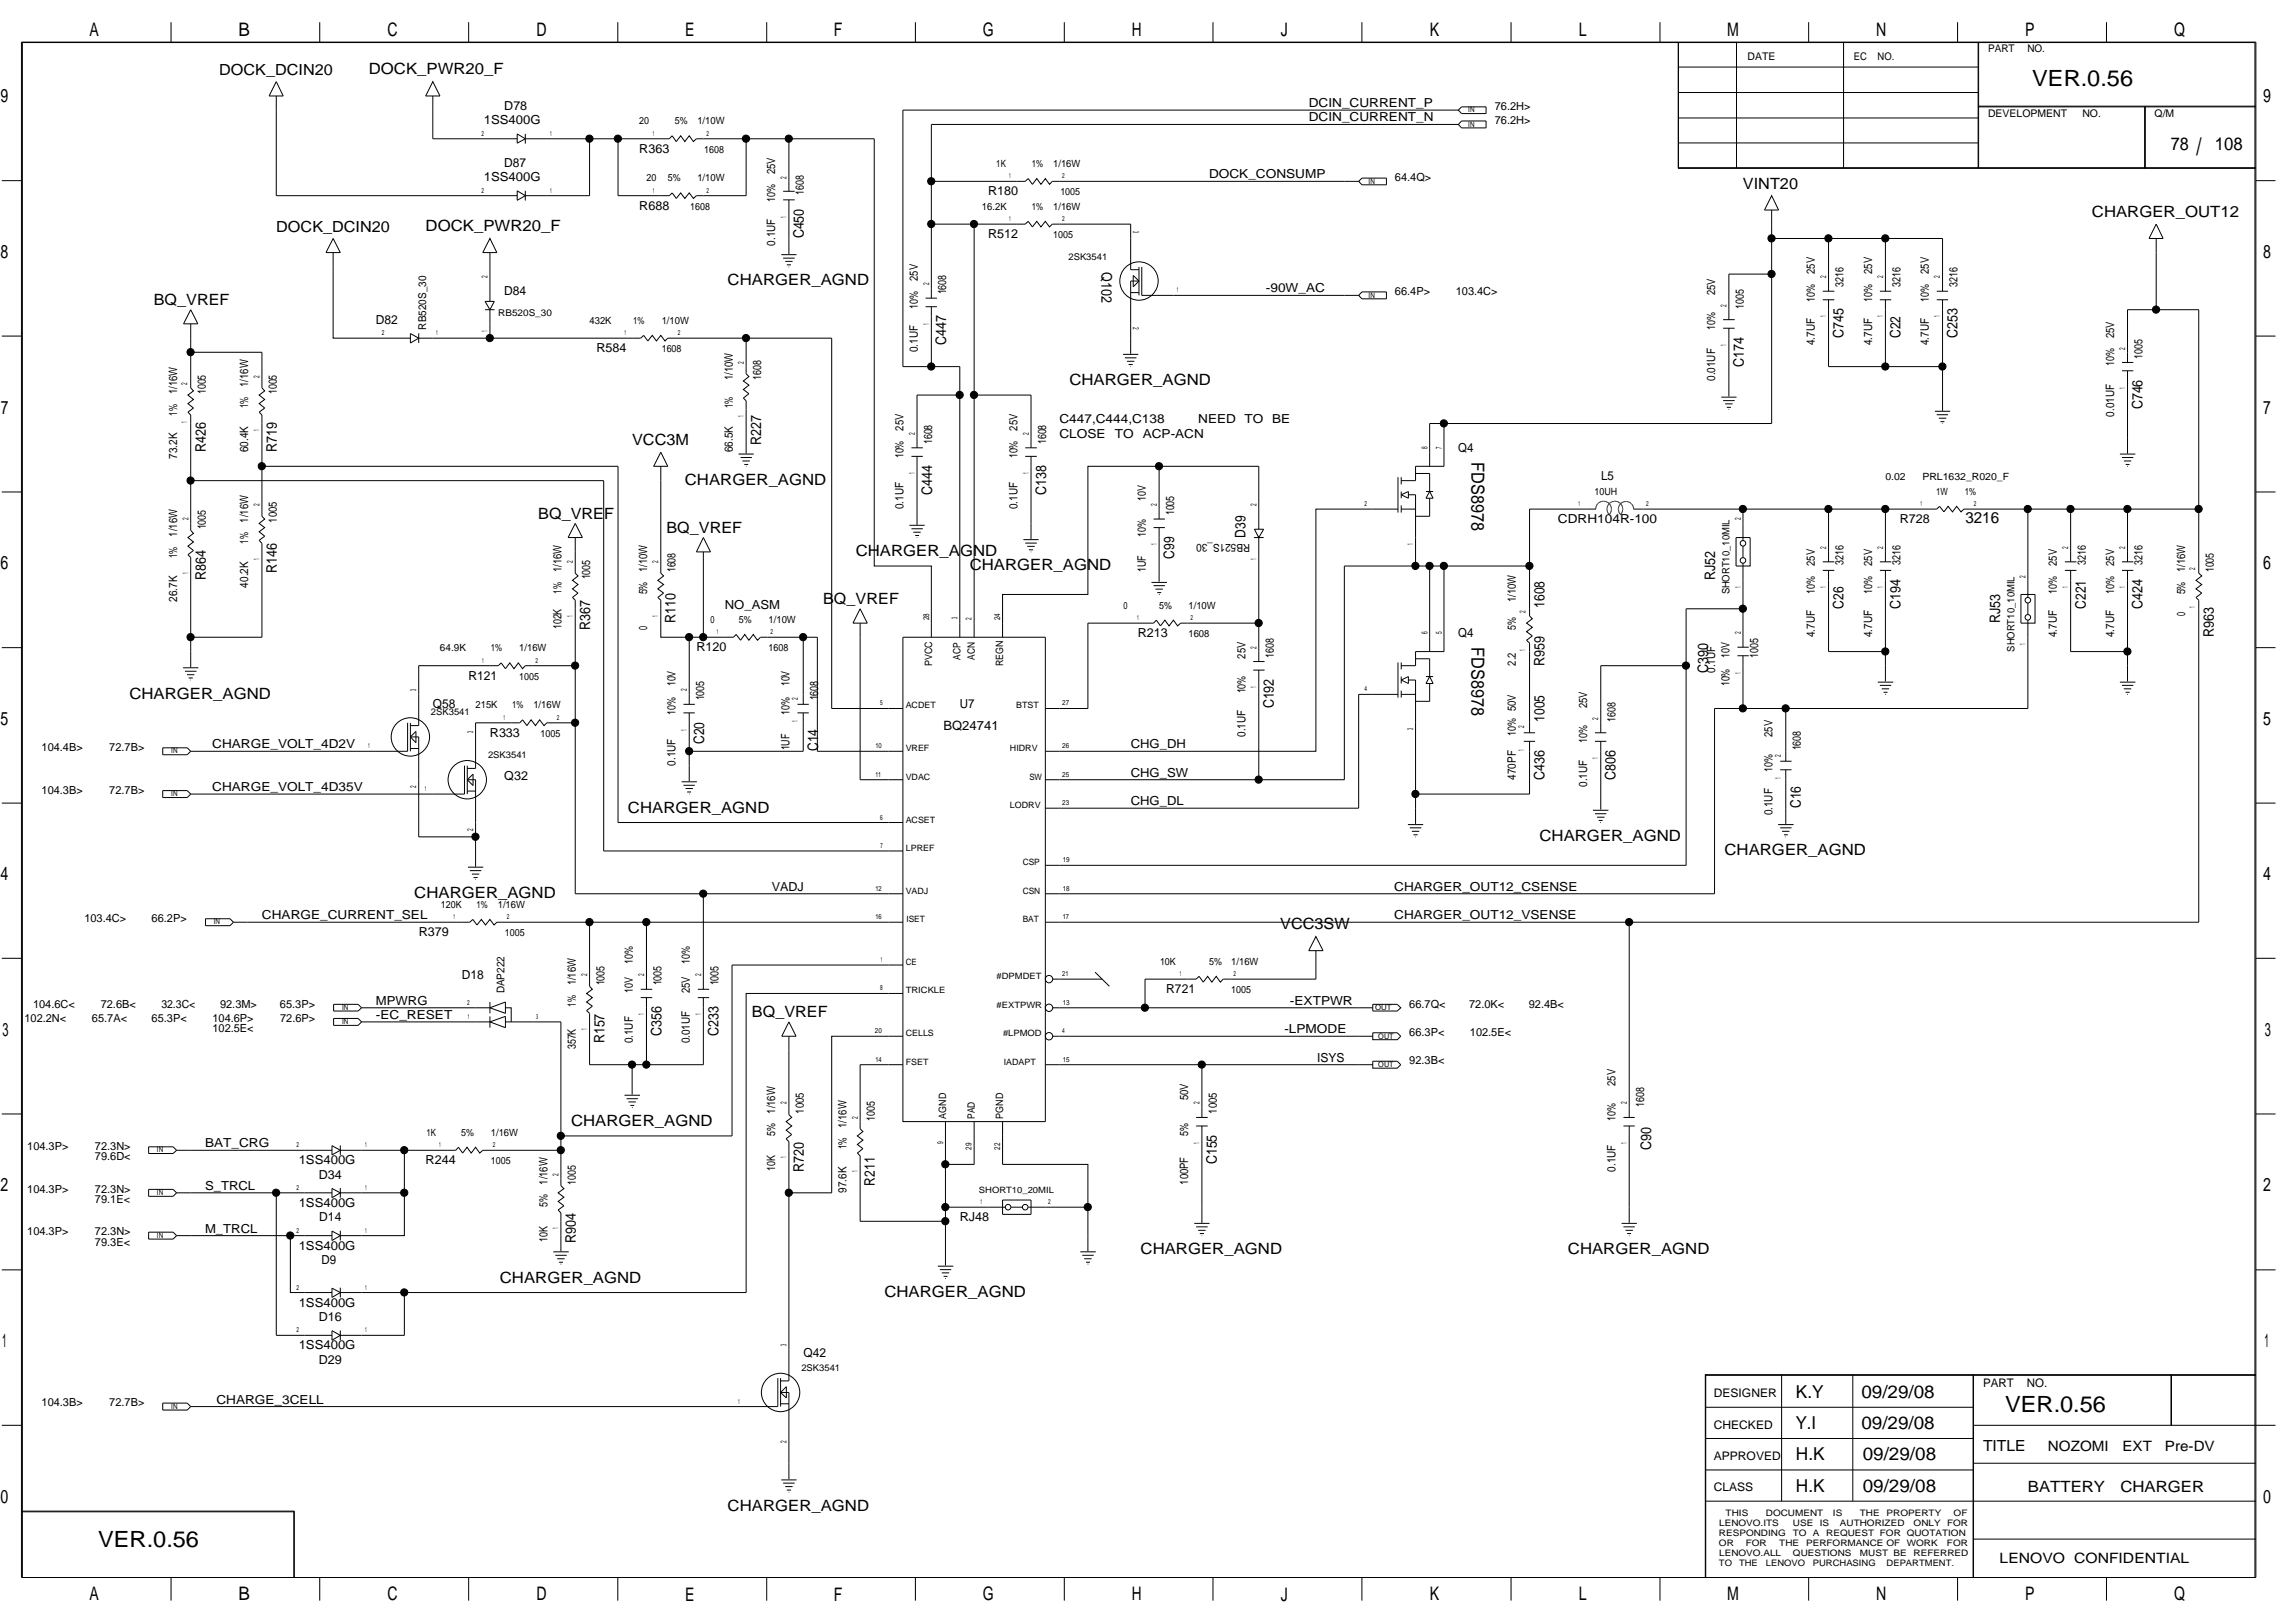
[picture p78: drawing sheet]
<svg xmlns="http://www.w3.org/2000/svg" width="420mm" height="297mm" viewBox="0 0 420 297" stroke-linecap="round" stroke-linejoin="round" font-family="sans-serif">
<defs><g id="words">
<text font-size="4.4" x="402.1" y="28.4">/</text>
<g font-size="4.1">
<text x="372.1" y="15.7">VER.0.56</text>
<text x="367.1" y="258.4">VER.0.56</text>
<text x="18" y="283.2">VER.0.56</text>
</g>
<g font-size="3.4">
<text x="16.4" y="6.6">A</text>
<text x="43.6" y="6.6">B</text>
<text x="70.9" y="6.6">C</text>
<text x="98.2" y="6.6">D</text>
<text x="125.4" y="6.6">E</text>
<text x="152.7" y="6.6">F</text>
<text x="179.9" y="6.6">G</text>
<text x="207.2" y="6.6">H</text>
<text x="234.5" y="6.6">J</text>
<text x="261.8" y="6.6">K</text>
<text x="289" y="6.6">L</text>
<text x="316.2" y="6.6">M</text>
<text x="343.5" y="6.6">N</text>
<text x="370.8" y="6.6">P</text>
<text x="398" y="6.6">Q</text>
<text x=".1" y="18.8">9</text>
<text x="414.3" y="18.8">9</text>
<text x=".1" y="47.2">8</text>
<text x="414.3" y="47.2">8</text>
<text x=".2" y="75.7">7</text>
<text x="414.3" y="75.7">7</text>
<text x=".1" y="104.2">6</text>
<text x="414.3" y="104.2">6</text>
<text x=".1" y="132.7">5</text>
<text x="414.3" y="132.7">5</text>
<text x=".1" y="161.1">4</text>
<text x="414.3" y="161.1">4</text>
<text x=".5" y="189.6">3</text>
<text x="414.6" y="189.6">3</text>
<text x=".1" y="218.1">2</text>
<text x="414.3" y="218.1">2</text>
<text x=".4" y="246.6">1</text>
<text x="414.6" y="246.6">1</text>
<text x=".1" y="275.1">0</text>
<text x="414.3" y="275.1">0</text>
<text x="16.4" y="292.9">A</text>
<text x="43.6" y="292.9">B</text>
<text x="70.9" y="292.9">C</text>
<text x="98.2" y="292.9">D</text>
<text x="125.4" y="292.9">E</text>
<text x="152.7" y="292.9">F</text>
<text x="179.9" y="292.9">G</text>
<text x="207.2" y="292.9">H</text>
<text x="234.5" y="292.9">J</text>
<text x="261.8" y="292.9">K</text>
<text x="289" y="292.9">L</text>
<text x="316.2" y="292.9">M</text>
<text x="343.5" y="292.9">N</text>
<text x="370.8" y="292.9">P</text>
<text x="398" y="292.9">Q</text>
</g>
<g font-size="3.3">
<text x="397.4" y="27.4">78</text>
<text x="405.5" y="27.4">108</text>
<text x="269.4" y="84.6" transform="rotate(90 269.4 84.6)">FDS8978</text>
<text x="269.4" y="118.4" transform="rotate(90 269.4 118.4)">FDS8978</text>
<text x="328.8" y="255.8">K.Y</text>
<text x="340.8" y="255.8">09/29/08</text>
<text x="328.7" y="261.6">Y.I</text>
<text x="340.8" y="261.6">09/29/08</text>
<text x="328.8" y="267.3">H.K</text>
<text x="341" y="267.3">09/29/08</text>
<text x="328.8" y="273">H.K</text>
<text x="341" y="273">09/29/08</text>
</g>
<g font-size="2.8">
<text x="40.1" y="13.7">DOCK_DCIN20</text>
<text x="67.5" y="13.6">DOCK_PWR20_F</text>
<text x="319.1" y="34.5">VINT20</text>
<text x="383" y="39.7">CHARGER_OUT12</text>
<text x="50.6" y="42.4">DOCK_DCIN20</text>
<text x="77.9" y="42.3">DOCK_PWR20_F</text>
<text x="133.2" y="52.2">CHARGER_AGND</text>
<text x="28.1" y="55.8">BQ_VREF</text>
<text x="195.8" y="70.5">CHARGER_AGND</text>
<text x="115.7" y="81.4">VCC3M</text>
<text x="125.4" y="88.7">CHARGER_AGND</text>
<text x="98.5" y="94.9">BQ_VREF</text>
<text x="359.8" y="95.8">3216</text>
<text x="122" y="97.5">BQ_VREF</text>
<text x="156.7" y="101.8">CHARGER_AGND</text>
<text x="177.5" y="104.4">CHARGER_AGND</text>
<text x="150.7" y="110.5">BQ_VREF</text>
<text x="23.7" y="127.8">CHARGER_AGND</text>
<text x="115" y="148.7">CHARGER_AGND</text>
<text x="281.8" y="153.9">CHARGER_AGND</text>
<text x="315.7" y="156.5">CHARGER_AGND</text>
<text x="75.8" y="164.3">CHARGER_AGND</text>
<text x="234.4" y="170.1">VCC3SW</text>
<text x="137.7" y="186.1">BQ_VREF</text>
<text x="104.6" y="206.1">CHARGER_AGND</text>
<text x="208.8" y="229.5">CHARGER_AGND</text>
<text x="287.1" y="229.5">CHARGER_AGND</text>
<text x="91.5" y="234.7">CHARGER_AGND</text>
<text x="161.9" y="237.4">CHARGER_AGND</text>
<text x="363" y="265.6">TITLE</text>
<text x="371.3" y="273.1">BATTERY</text>
<text x="388.2" y="273.1">CHARGER</text>
<text x="133.2" y="276.5">CHARGER_AGND</text>
</g>
<g font-size="2.7">
<text x="147.2" y="43.6" transform="rotate(-90 147.2 43.6)">C450</text>
<text x="201.7" y="49.8" transform="rotate(90 201.7 49.8)">Q102</text>
<text x="173.2" y="63.2" transform="rotate(-90 173.2 63.2)">C447</text>
<text x="337.5" y="61.9" transform="rotate(-90 337.5 61.9)">C745</text>
<text x="347.9" y="61.9" transform="rotate(-90 347.9 61.9)">C22</text>
<text x="358.3" y="61.9" transform="rotate(-90 358.3 61.9)">C253</text>
<text x="319.2" y="67.1" transform="rotate(-90 319.2 67.1)">C174</text>
<text x="392.2" y="74.9" transform="rotate(-90 392.2 74.9)">C746</text>
<text x="37.7" y="82.8" transform="rotate(-90 37.7 82.8)">R426</text>
<text x="50.7" y="82.8" transform="rotate(-90 50.7 82.8)">R719</text>
<text x="139.4" y="81.4" transform="rotate(-90 139.4 81.4)">R227</text>
<text x="170.6" y="90.6" transform="rotate(-90 170.6 90.6)">C444</text>
<text x="191.5" y="90.6" transform="rotate(-90 191.5 90.6)">C138</text>
<text x="228" y="98.4" transform="rotate(-90 228 98.4)">D39</text>
<text x="37.7" y="106.2" transform="rotate(-90 37.7 106.2)">R864</text>
<text x="50.7" y="104.9" transform="rotate(-90 50.7 104.9)">R146</text>
<text x="215" y="102.3" transform="rotate(-90 215 102.3)">C99</text>
<text x="314" y="106.2" transform="rotate(-90 314 106.2)">RJ52</text>
<text x="282.7" y="111.2" transform="rotate(-90 282.7 111.2)">1608</text>
<text x="337.5" y="111.4" transform="rotate(-90 337.5 111.4)">C26</text>
<text x="347.9" y="111.4" transform="rotate(-90 347.9 111.4)">C194</text>
<text x="381.8" y="111.4" transform="rotate(-90 381.8 111.4)">C221</text>
<text x="392.2" y="111.4" transform="rotate(-90 392.2 111.4)">C424</text>
<text x="108.1" y="115.3" transform="rotate(-90 108.1 115.3)">R367</text>
<text x="123.7" y="114" transform="rotate(-90 123.7 114)">R110</text>
<text x="366.2" y="114" transform="rotate(-90 366.2 114)">RJ53</text>
<text x="405.3" y="116.6" transform="rotate(-90 405.3 116.6)">R963</text>
<text x="282.7" y="121.8" transform="rotate(-90 282.7 121.8)">R959</text>
<text x="312.7" y="123.1" transform="rotate(-90 312.7 123.1)">C390</text>
<text x="233.2" y="129.7" transform="rotate(-90 233.2 129.7)">C192</text>
<text x="128.9" y="136.2" transform="rotate(-90 128.9 136.2)">C20</text>
<text x="149.8" y="137.5" transform="rotate(-90 149.8 137.5)">C14</text>
<text x="282.7" y="132.1" transform="rotate(-90 282.7 132.1)">1005</text>
<text x="282.7" y="142.7" transform="rotate(-90 282.7 142.7)">C436</text>
<text x="295.8" y="142.7" transform="rotate(-90 295.8 142.7)">C806</text>
<text x="329.7" y="147.9" transform="rotate(-90 329.7 147.9)">C16</text>
<text x="110.6" y="191" transform="rotate(-90 110.6 191)">R157</text>
<text x="121.1" y="189.7" transform="rotate(-90 121.1 189.7)">C356</text>
<text x="131.5" y="189.7" transform="rotate(-90 131.5 189.7)">C233</text>
<text x="147.2" y="214.4" transform="rotate(-90 147.2 214.4)">R720</text>
<text x="222.8" y="213.1" transform="rotate(-90 222.8 213.1)">C155</text>
<text x="302.3" y="210.5" transform="rotate(-90 302.3 210.5)">C90</text>
<text x="160.2" y="217" transform="rotate(-90 160.2 217)">R211</text>
<text x="105.4" y="227.5" transform="rotate(-90 105.4 227.5)">R904</text>
</g>
<g font-size="2.6">
<text x="374.9" y="265.5">NOZOMI</text>
<text x="388.6" y="265.5">EXT</text>
<text x="396.4" y="265.5">Pre-DV</text>
<text x="366.1" y="286.1">LENOVO CONFIDENTIAL</text>
</g>
<g font-size="2.3">
<text x="88.6" y="22.7">1SS400G</text>
<text x="92.3" y="20.1">D78</text>
<text x="239.6" y="19.6">DCIN_CURRENT_P</text>
<text x="239.6" y="22.2">DCIN_CURRENT_N</text>
<text x="117" y="27.9">R363</text>
<text x="88.6" y="33.1">1SS400G</text>
<text x="92.3" y="30.6">D87</text>
<text x="180.9" y="35.8">R180</text>
<text x="221.3" y="32.6">DOCK_CONSUMP</text>
<text x="117" y="38.4">R688</text>
<text x="180.9" y="43.6">R512</text>
<text x="231.8" y="53.5">-90W_AC</text>
<text x="68.8" y="59.2">D82</text>
<text x="92.3" y="54">D84</text>
<text x="109.2" y="64.4">R584</text>
<text x="194" y="77.5">C447,C444,C138</text>
<text x="219.4" y="77.5">NEED TO</text>
<text x="232.9" y="77.5">BE</text>
<text x="194" y="80.1">CLOSE</text>
<text x="204.1" y="80.1">TO</text>
<text x="209.2" y="80.1">ACP-ACN</text>
<text x="267" y="82.7">Q4</text>
<text x="293.1" y="87.9">L5</text>
<text x="285.2" y="95.8">CDRH104R-100</text>
<text x="347.8" y="95.8">R728</text>
<text x="132.7" y="111.4">NO_ASM</text>
<text x="127.5" y="119.2">R120</text>
<text x="208.3" y="116.6">R213</text>
<text x="267" y="116.6">Q4</text>
<text x="85.8" y="124.4">R121</text>
<text x="79.2" y="129.6">Q58</text>
<text x="175.7" y="129.6">U7</text>
<text x="38.9" y="136.9">CHARGE_VOLT_4D2V</text>
<text x="89.7" y="134.8">R333</text>
<text x="172.7" y="133.5">BQ24741</text>
<text x="207" y="136.9">CHG_DH</text>
<text x="92.3" y="142.7">Q32</text>
<text x="207" y="142.2">CHG_SW</text>
<text x="38.9" y="144.7">CHARGE_VOLT_4D35V</text>
<text x="207" y="147.4">CHG_DL</text>
<text x="141.3" y="163">VADJ</text>
<text x="255.3" y="163">CHARGER_OUT12_CSENSE</text>
<text x="48" y="168.2">CHARGE_CURRENT_SEL</text>
<text x="76.7" y="171.4">R379</text>
<text x="255.3" y="168.2">CHARGER_OUT12_VSENSE</text>
<text x="84.5" y="179.2">D18</text>
<text x="68.8" y="183.9">MPWRG</text>
<text x="213.5" y="181.8">R721</text>
<text x="236.2" y="183.9">-EXTPWR</text>
<text x="68.8" y="186.5">-EC_RESET</text>
<text x="235.2" y="189.1">-LPMODE</text>
<text x="241.1" y="194.3">ISYS</text>
<text x="37.5" y="209.9">BAT_CRG</text>
<text x="54.7" y="213.1">1SS400G</text>
<text x="58.4" y="215.7">D34</text>
<text x="77.9" y="213.1">R244</text>
<text x="37.5" y="217.8">S_TRCL</text>
<text x="54.7" y="220.9">1SS400G</text>
<text x="37.5" y="225.6">M_TRCL</text>
<text x="58.5" y="223.5">D14</text>
<text x="175.7" y="223.5">RJ48</text>
<text x="54.7" y="228.7">1SS400G</text>
<text x="58.9" y="231.3">D9</text>
<text x="54.7" y="239.1">1SS400G</text>
<text x="58.4" y="241.8">D16</text>
<text x="54.7" y="247">1SS400G</text>
<text x="58.4" y="249.6">D29</text>
<text x="147.1" y="248.3">Q42</text>
<text x="39.6" y="256.9">CHARGE_3CELL</text>
</g>
<g font-size="2.2">
<text x="313.8" y="255.7">DESIGNER</text>
<text x="363" y="253.8">PART</text>
<text x="371.1" y="253.8">NO.</text>
<text x="313.8" y="261.5">CHECKED</text>
<text x="313.8" y="267.2">APPROVED</text>
<text x="313.8" y="272.9">CLASS</text>
</g>
<g font-size="2.1">
<text x="141.9" y="31.9" transform="rotate(-90 141.9 31.9)">25V</text>
<text x="147.2" y="35.6" transform="rotate(-90 147.2 35.6)">1608</text>
<text x="141.9" y="37" transform="rotate(-90 141.9 37)">10%</text>
<text x="141.9" y="45" transform="rotate(-90 141.9 45)">0.1UF</text>
<text x="168" y="51.4" transform="rotate(-90 168 51.4)">25V</text>
<text x="173.2" y="53.9" transform="rotate(-90 173.2 53.9)">1608</text>
<text x="332.3" y="50.2" transform="rotate(-90 332.3 50.2)">25V</text>
<text x="337.5" y="52.5" transform="rotate(-90 337.5 52.5)">3216</text>
<text x="342.7" y="50.2" transform="rotate(-90 342.7 50.2)">25V</text>
<text x="347.9" y="52.5" transform="rotate(-90 347.9 52.5)">3216</text>
<text x="353.1" y="50.2" transform="rotate(-90 353.1 50.2)">25V</text>
<text x="358.3" y="52.5" transform="rotate(-90 358.3 52.5)">3216</text>
<text x="168" y="56.5" transform="rotate(-90 168 56.5)">10%</text>
<text x="314" y="54.1" transform="rotate(-90 314 54.1)">25V</text>
<text x="319.2" y="56.5" transform="rotate(-90 319.2 56.5)">1005</text>
<text x="332.3" y="55.2" transform="rotate(-90 332.3 55.2)">10%</text>
<text x="342.7" y="55.2" transform="rotate(-90 342.7 55.2)">10%</text>
<text x="353.1" y="55.2" transform="rotate(-90 353.1 55.2)">10%</text>
<text x="168" y="64.5" transform="rotate(-90 168 64.5)">0.1UF</text>
<text x="314" y="60.4" transform="rotate(-90 314 60.4)">10%</text>
<text x="332.3" y="63.2" transform="rotate(-90 332.3 63.2)">4.7UF</text>
<text x="342.7" y="63.2" transform="rotate(-90 342.7 63.2)">4.7UF</text>
<text x="353.1" y="63.2" transform="rotate(-90 353.1 63.2)">4.7UF</text>
<text x="387" y="61.9" transform="rotate(-90 387 61.9)">25V</text>
<text x="392.2" y="65.6" transform="rotate(-90 392.2 65.6)">1005</text>
<text x="45.5" y="70.8" transform="rotate(-90 45.5 70.8)">1/16W</text>
<text x="134.1" y="69.6" transform="rotate(-90 134.1 69.6)">1/10W</text>
<text x="139.3" y="69.6" transform="rotate(-90 139.3 69.6)">1608</text>
<text x="314" y="69.7" transform="rotate(-90 314 69.7)">0.01UF</text>
<text x="387" y="66.9" transform="rotate(-90 387 66.9)">10%</text>
<text x="32.5" y="76.1" transform="rotate(-90 32.5 76.1)">1%</text>
<text x="32.5" y="72.1" transform="rotate(-90 32.5 72.1)">1/16W</text>
<text x="37.7" y="72.1" transform="rotate(-90 37.7 72.1)">1005</text>
<text x="45.5" y="74.8" transform="rotate(-90 45.5 74.8)">1%</text>
<text x="50.7" y="72.1" transform="rotate(-90 50.7 72.1)">1005</text>
<text x="134.1" y="74.8" transform="rotate(-90 134.1 74.8)">1%</text>
<text x="387" y="76.2" transform="rotate(-90 387 76.2)">0.01UF</text>
<text x="32.5" y="84" transform="rotate(-90 32.5 84)">73.2K</text>
<text x="45.5" y="82.8" transform="rotate(-90 45.5 82.8)">60.4K</text>
<text x="134.1" y="82.8" transform="rotate(-90 134.1 82.8)">66.5K</text>
<text x="165.4" y="83.9" transform="rotate(-90 165.4 83.9)">10%</text>
<text x="165.4" y="78.8" transform="rotate(-90 165.4 78.8)">25V</text>
<text x="170.6" y="81.3" transform="rotate(-90 170.6 81.3)">1608</text>
<text x="186.3" y="83.9" transform="rotate(-90 186.3 83.9)">10%</text>
<text x="186.3" y="78.8" transform="rotate(-90 186.3 78.8)">25V</text>
<text x="191.5" y="81.3" transform="rotate(-90 191.5 81.3)">1608</text>
<text x="45.5" y="95.6" transform="rotate(-90 45.5 95.6)">1/16W</text>
<text x="50.7" y="95.6" transform="rotate(-90 50.7 95.6)">1005</text>
<text x="165.4" y="93.2" transform="rotate(-90 165.4 93.2)">0.1UF</text>
<text x="186.3" y="93.2" transform="rotate(-90 186.3 93.2)">0.1UF</text>
<text x="209.8" y="91.7" transform="rotate(-90 209.8 91.7)">10V</text>
<text x="215" y="94.3" transform="rotate(-90 215 94.3)">1005</text>
<text x="32.5" y="98.2" transform="rotate(-90 32.5 98.2)">1/16W</text>
<text x="37.7" y="96.9" transform="rotate(-90 37.7 96.9)">1005</text>
<text x="45.5" y="99.5" transform="rotate(-90 45.5 99.5)">1%</text>
<text x="209.8" y="98.2" transform="rotate(-90 209.8 98.2)">10%</text>
<text x="32.5" y="102.1" transform="rotate(-90 32.5 102.1)">1%</text>
<text x="45.5" y="107.5" transform="rotate(-90 45.5 107.5)">40.2K</text>
<text x="102.8" y="104.7" transform="rotate(-90 102.8 104.7)">1/16W</text>
<text x="108.1" y="106" transform="rotate(-90 108.1 106)">1005</text>
<text x="118.5" y="104.7" transform="rotate(-90 118.5 104.7)">1/10W</text>
<text x="123.7" y="104.7" transform="rotate(-90 123.7 104.7)">1608</text>
<text x="209.8" y="104.7" transform="rotate(-90 209.8 104.7)">1UF</text>
<text x="332.3" y="103.6" transform="rotate(-90 332.3 103.6)">25V</text>
<text x="337.5" y="103.4" transform="rotate(-90 337.5 103.4)">3216</text>
<text x="342.7" y="103.6" transform="rotate(-90 342.7 103.6)">25V</text>
<text x="347.9" y="103.4" transform="rotate(-90 347.9 103.4)">3216</text>
<text x="376.6" y="103.6" transform="rotate(-90 376.6 103.6)">25V</text>
<text x="381.8" y="103.4" transform="rotate(-90 381.8 103.4)">3216</text>
<text x="387" y="103.6" transform="rotate(-90 387 103.6)">25V</text>
<text x="392.2" y="103.4" transform="rotate(-90 392.2 103.4)">3216</text>
<text x="400.1" y="104.7" transform="rotate(-90 400.1 104.7)">1/16W</text>
<text x="405.3" y="104.7" transform="rotate(-90 405.3 104.7)">1005</text>
<text x="32.5" y="110.1" transform="rotate(-90 32.5 110.1)">26.7K</text>
<text x="102.8" y="108.6" transform="rotate(-90 102.8 108.6)">1%</text>
<text x="118.5" y="108.8" transform="rotate(-90 118.5 108.8)">5%</text>
<text x="277.5" y="110.2" transform="rotate(-90 277.5 110.2)">1/10W</text>
<text x="332.3" y="108.6" transform="rotate(-90 332.3 108.6)">10%</text>
<text x="342.7" y="108.6" transform="rotate(-90 342.7 108.6)">10%</text>
<text x="376.6" y="108.6" transform="rotate(-90 376.6 108.6)">10%</text>
<text x="387" y="108.6" transform="rotate(-90 387 108.6)">10%</text>
<text x="400.1" y="112.7" transform="rotate(-90 400.1 112.7)">0</text>
<text x="400.1" y="108.8" transform="rotate(-90 400.1 108.8)">5%</text>
<text x="102.8" y="115.1" transform="rotate(-90 102.8 115.1)">102K</text>
<text x="118.5" y="115.3" transform="rotate(-90 118.5 115.3)">0</text>
<text x="277.5" y="115.3" transform="rotate(-90 277.5 115.3)">5%</text>
<text x="332.3" y="116.6" transform="rotate(-90 332.3 116.6)">4.7UF</text>
<text x="342.7" y="116.6" transform="rotate(-90 342.7 116.6)">4.7UF</text>
<text x="376.6" y="116.6" transform="rotate(-90 376.6 116.6)">4.7UF</text>
<text x="387" y="116.6" transform="rotate(-90 387 116.6)">4.7UF</text>
<text x="123.7" y="125.6" transform="rotate(-90 123.7 125.6)">10V</text>
<text x="144.6" y="125.6" transform="rotate(-90 144.6 125.6)">10V</text>
<text x="228" y="120.6" transform="rotate(-90 228 120.6)">25V</text>
<text x="233.2" y="120.4" transform="rotate(-90 233.2 120.4)">1608</text>
<text x="277.5" y="121.8" transform="rotate(-90 277.5 121.8)">2.2</text>
<text x="314" y="123.1" transform="rotate(-90 314 123.1)">0.1UF</text>
<text x="316.6" y="125.6" transform="rotate(-90 316.6 125.6)">10%</text>
<text x="316.6" y="120.4" transform="rotate(-90 316.6 120.4)">10V</text>
<text x="321.8" y="120.4" transform="rotate(-90 321.8 120.4)">1005</text>
<text x="123.7" y="130.8" transform="rotate(-90 123.7 130.8)">10%</text>
<text x="128.9" y="128.2" transform="rotate(-90 128.9 128.2)">1005</text>
<text x="144.6" y="130.8" transform="rotate(-90 144.6 130.8)">10%</text>
<text x="149.8" y="128.2" transform="rotate(-90 149.8 128.2)">1608</text>
<text x="228" y="126.9" transform="rotate(-90 228 126.9)">10%</text>
<text x="290.6" y="129.7" transform="rotate(-90 290.6 129.7)">25V</text>
<text x="144.6" y="137.3" transform="rotate(-90 144.6 137.3)">1UF</text>
<text x="228" y="134.9" transform="rotate(-90 228 134.9)">0.1UF</text>
<text x="277.5" y="134.7" transform="rotate(-90 277.5 134.7)">10% 50V</text>
<text x="290.6" y="136" transform="rotate(-90 290.6 136)">10%</text>
<text x="295.8" y="132.1" transform="rotate(-90 295.8 132.1)">1608</text>
<text x="324.5" y="134.9" transform="rotate(-90 324.5 134.9)">25V</text>
<text x="329.7" y="137.3" transform="rotate(-90 329.7 137.3)">1608</text>
<text x="123.7" y="140.1" transform="rotate(-90 123.7 140.1)">0.1UF</text>
<text x="277.5" y="142.7" transform="rotate(-90 277.5 142.7)">470PF</text>
<text x="324.5" y="141.2" transform="rotate(-90 324.5 141.2)">10%</text>
<text x="290.6" y="144" transform="rotate(-90 290.6 144)">0.1UF</text>
<text x="324.5" y="149.2" transform="rotate(-90 324.5 149.2)">0.1UF</text>
<text x="115.9" y="176.4" transform="rotate(-90 115.9 176.4)">10%</text>
<text x="126.3" y="176.4" transform="rotate(-90 126.3 176.4)">10%</text>
<text x="105.4" y="184.3" transform="rotate(-90 105.4 184.3)">1%</text>
<text x="105.4" y="180.3" transform="rotate(-90 105.4 180.3)">1/16W</text>
<text x="110.6" y="180.3" transform="rotate(-90 110.6 180.3)">1005</text>
<text x="115.9" y="181.7" transform="rotate(-90 115.9 181.7)">10V</text>
<text x="121.1" y="180.3" transform="rotate(-90 121.1 180.3)">1005</text>
<text x="126.3" y="181.8" transform="rotate(-90 126.3 181.8)">25V</text>
<text x="131.5" y="180.3" transform="rotate(-90 131.5 180.3)">1005</text>
<text x="115.9" y="191" transform="rotate(-90 115.9 191)">0.1UF</text>
<text x="126.3" y="191" transform="rotate(-90 126.3 191)">0.01UF</text>
<text x="105.4" y="192" transform="rotate(-90 105.4 192)">357K</text>
<text x="141.9" y="203.8" transform="rotate(-90 141.9 203.8)">1/16W</text>
<text x="147.2" y="203.8" transform="rotate(-90 147.2 203.8)">1005</text>
<text x="217.5" y="201.4" transform="rotate(-90 217.5 201.4)">50V</text>
<text x="222.8" y="203.8" transform="rotate(-90 222.8 203.8)">1005</text>
<text x="295.8" y="198.8" transform="rotate(-90 295.8 198.8)">25V</text>
<text x="301" y="202.5" transform="rotate(-90 301 202.5)">1608</text>
<text x="141.9" y="207.9" transform="rotate(-90 141.9 207.9)">5%</text>
<text x="155" y="206.4" transform="rotate(-90 155 206.4)">1/16W</text>
<text x="160.2" y="205.1" transform="rotate(-90 160.2 205.1)">1005</text>
<text x="217.5" y="207.9" transform="rotate(-90 217.5 207.9)">5%</text>
<text x="295.8" y="205.1" transform="rotate(-90 295.8 205.1)">10%</text>
<text x="141.9" y="214.2" transform="rotate(-90 141.9 214.2)">10K</text>
<text x="155" y="210.4" transform="rotate(-90 155 210.4)">1%</text>
<text x="295.8" y="214.4" transform="rotate(-90 295.8 214.4)">0.1UF</text>
<text x="100.2" y="220.9" transform="rotate(-90 100.2 220.9)">5%</text>
<text x="100.2" y="216.8" transform="rotate(-90 100.2 216.8)">1/16W</text>
<text x="105.4" y="216.8" transform="rotate(-90 105.4 216.8)">1005</text>
<text x="155" y="218.3" transform="rotate(-90 155 218.3)">97.6K</text>
<text x="217.5" y="216.8" transform="rotate(-90 217.5 216.8)">100PF</text>
<text x="100.2" y="227.3" transform="rotate(-90 100.2 227.3)">10K</text>
</g>
<g font-size="2">
<text x="273.7" y="20.1">76.2H&gt;</text>
<text x="273.7" y="22.7">76.2H&gt;</text>
<text x="255.4" y="33.1">64.4Q&gt;</text>
<text x="255.4" y="54">66.4P&gt;</text>
<text x="266.5" y="54">103.4C&gt;</text>
<text x="78" y="60.3" transform="rotate(-90 78 60.3)">RB520S_30</text>
<text x="228.9" y="99.6" transform="rotate(180 228.9 99.6)">RB521S_30</text>
<text x="7.6" y="137.5">104.4B&gt;</text>
<text x="20" y="137.5">72.7B&gt;</text>
<text x="7.6" y="145.3">104.3B&gt;</text>
<text x="20" y="145.3">72.7B&gt;</text>
<text x="15.4" y="168.7">103.4C&gt;</text>
<text x="27.8" y="168.7">66.2P&gt;</text>
<text x="6" y="184.4">104.6C&lt;</text>
<text x="18.4" y="184.4">72.6B&lt;</text>
<text x="29.5" y="184.4">32.3C&lt;</text>
<text x="40.3" y="184.4">92.3M&gt;</text>
<text x="51.3" y="184.4">65.3P&gt;</text>
<text x="92.4" y="181.8" transform="rotate(-90 92.4 181.8)">DAP222</text>
<text x="258" y="184.4">66.7Q&lt;</text>
<text x="269" y="184.4">72.0K&lt;</text>
<text x="279.9" y="184.4">92.4B&lt;</text>
<text x="4.5" y="187">102.2N&lt;</text>
<text x="16.8" y="187">65.7A&lt;</text>
<text x="27.8" y="187">65.3P&lt;</text>
<text x="38.9" y="187">104.6P&gt;</text>
<text x="38.9" y="188.9">102.5E&lt;</text>
<text x="51.3" y="187">72.6P&gt;</text>
<text x="258" y="189.6">66.3P&lt;</text>
<text x="269.1" y="189.6">102.5E&lt;</text>
<text x="258" y="194.8">92.3B&lt;</text>
<text x="5" y="210.5">104.3P&gt;</text>
<text x="17.4" y="210.5">72.3N&gt;</text>
<text x="17.4" y="212.3">79.6D&lt;</text>
<text x="5" y="218.3">104.3P&gt;</text>
<text x="17.4" y="218.3">72.3N&gt;</text>
<text x="17.4" y="220.2">79.1E&lt;</text>
<text x="5" y="226.1">104.3P&gt;</text>
<text x="17.4" y="226.1">72.3N&gt;</text>
<text x="17.4" y="228">79.3E&lt;</text>
<text x="7.6" y="257.4">104.3B&gt;</text>
<text x="20" y="257.4">72.7B&gt;</text>
</g>
<g font-size="1.9">
<text x="319.9" y="11">DATE</text>
<text x="339.4" y="11">EC</text>
<text x="343.7" y="11">NO.</text>
<text x="364" y="9.5">PART</text>
<text x="371.2" y="9.5">NO.</text>
<text x="364" y="21.3">DEVELOPMENT</text>
<text x="381.2" y="21.3">NO.</text>
<text x="394.5" y="21.3">Q/M</text>
<text x="316.6" y="108.8" transform="rotate(-90 316.6 108.8)">SHORT10_10MIL</text>
<text x="368.8" y="119.3" transform="rotate(-90 368.8 119.3)">SHORT10_10MIL</text>
<text x="170.6" y="122" transform="rotate(-90 170.6 122)">PVCC</text>
<text x="175.8" y="120.8" transform="rotate(-90 175.8 120.8)">ACP</text>
<text x="178.5" y="120.8" transform="rotate(-90 178.5 120.8)">ACN</text>
<text x="183.7" y="122" transform="rotate(-90 183.7 122)">REGN</text>
<text x="173.2" y="204.8" transform="rotate(-90 173.2 204.8)">AGND</text>
<text x="178.5" y="204.8" transform="rotate(-90 178.5 204.8)">PAD</text>
<text x="183.7" y="204.8" transform="rotate(-90 183.7 204.8)">PGND</text>
</g>
<g font-size="1.8">
<text x="117" y="22.7">20</text>
<text x="123.6" y="22.7">5%</text>
<text x="127.7" y="22.7">1/10W</text>
<text x="128.9" y="27.9">1608</text>
<text x="118.4" y="33.1">20</text>
<text x="122.2" y="33.1">5%</text>
<text x="127.7" y="33.1">1/10W</text>
<text x="182.4" y="30.6">1K</text>
<text x="188.9" y="30.6">1%</text>
<text x="192.8" y="30.6">1/16W</text>
<text x="194.1" y="35.8">1005</text>
<text x="126.4" y="38.4">1608</text>
<text x="179.8" y="38.4">16.2K</text>
<text x="188.9" y="38.4">1%</text>
<text x="192.8" y="38.4">1/16W</text>
<text x="192.8" y="43.6">1005</text>
<text x="107.9" y="59.2">432K</text>
<text x="115.9" y="59.2">1%</text>
<text x="121.1" y="59.2">1/10W</text>
<text x="121.1" y="64.4">1608</text>
<text x="345.2" y="87.9">0.02</text>
<text x="351.9" y="87.9">PRL1632_R020_F</text>
<text x="291.9" y="90.5">10UH</text>
<text x="354.5" y="90.5">1W</text>
<text x="359.7" y="90.5">1%</text>
<text x="205.7" y="111.4">0</text>
<text x="212.2" y="111.4">5%</text>
<text x="217.6" y="111.4">1/10W</text>
<text x="80.5" y="119.2">64.9K</text>
<text x="89.9" y="119.2">1%</text>
<text x="95.1" y="119.2">1/16W</text>
<text x="130.1" y="114">0</text>
<text x="135.3" y="114">5%</text>
<text x="140.7" y="119.2">1608</text>
<text x="140.7" y="114">1/10W</text>
<text x="217.6" y="116.6">1608</text>
<text x="95.1" y="124.4">1005</text>
<text x="87.1" y="129.6">215K</text>
<text x="93.8" y="129.6">1%</text>
<text x="97.7" y="129.6">1/16W</text>
<text x="99" y="134.8">1005</text>
<text x="80.7" y="166.1">120K</text>
<text x="87.2" y="166.1">1%</text>
<text x="91.1" y="166.1">1/16W</text>
<text x="92.4" y="171.4">1005</text>
<text x="212.4" y="176.6">10K</text>
<text x="221.3" y="176.6">5%</text>
<text x="225.4" y="176.6">1/16W</text>
<text x="225.4" y="181.8">1005</text>
<text x="78.1" y="207.9">1K</text>
<text x="84.4" y="207.9">5%</text>
<text x="89.9" y="207.9">1/16W</text>
<text x="89.9" y="213.1">1005</text>
</g>
<g font-size="1.7">
<text x="195.6" y="47.5">2SK3541</text>
<text x="91.2" y="57.9">RB520S_30</text>
<text x="78.9" y="130.9">2SK3541</text>
<text x="89.4" y="138.8">2SK3541</text>
<text x="146.7" y="250.9">2SK3541</text>
</g>
<g font-size="1.6">
<text x="165.8" y="129.7">ACDET</text>
<text x="186" y="129.7">BTST</text>
<text x="165.8" y="137.5">VREF</text>
<text x="184.9" y="137.5">HIDRV</text>
<text x="165.8" y="142.7">VDAC</text>
<text x="188.5" y="142.7">SW</text>
<text x="184.9" y="147.9">LODRV</text>
<text x="165.8" y="150.5">ACSET</text>
<text x="165.9" y="155.7">LPREF</text>
<text x="187.2" y="158.4">CSP</text>
<text x="165.8" y="163.6">VADJ</text>
<text x="187.2" y="163.6">CSN</text>
<text x="165.9" y="168.8">ISET</text>
<text x="187.2" y="168.8">BAT</text>
<text x="165.8" y="176.6">CE</text>
<text x="182.4" y="179.2">#DPMDET</text>
<text x="165.8" y="181.8">TRICKLE</text>
<text x="182.4" y="184.4">#EXTPWR</text>
<text x="165.8" y="189.7">CELLS</text>
<text x="183.6" y="189.7">#LPMOD</text>
<text x="165.8" y="194.9">FSET</text>
<text x="183.8" y="194.9">IADAPT</text>
<text x="179.2" y="218.3">SHORT10_20MIL</text>
<text x="314.7" y="281.2">RESPONDING</text>
<text x="314.7" y="279.3">LENOVO.ITS</text>
<text x="315.9" y="277.5">THIS</text>
<text x="323.3" y="277.5">DOCUMENT</text>
<text x="328.2" y="281.2">TO</text>
<text x="328.2" y="279.3">USE</text>
<text x="331.9" y="281.2">A</text>
<text x="333.2" y="279.3">IS</text>
<text x="334.3" y="281.2">REQUEST FOR QUOTATION</text>
<text x="335.6" y="277.5">IS</text>
<text x="336.8" y="279.3">AUTHORIZED</text>
<text x="340.5" y="277.5">THE</text>
<text x="345.4" y="277.5">PROPERTY</text>
<text x="350.3" y="279.3">ONLY</text>
<text x="356.5" y="279.3">FOR</text>
<text x="357.7" y="277.5">OF</text>
<text x="314.7" y="286.7">TO</text>
<text x="314.7" y="283">OR</text>
<text x="314.7" y="284.9">LENOVO.ALL</text>
<text x="318.4" y="286.7">THE</text>
<text x="319.6" y="283">FOR</text>
<text x="323.3" y="286.7">LENOVO</text>
<text x="325.7" y="283">THE</text>
<text x="328.2" y="284.9">QUESTIONS</text>
<text x="330.7" y="283">PERFORMANCE OF</text>
<text x="331.9" y="286.7">PURCHASING</text>
<text x="340.5" y="284.9">MUST BE</text>
<text x="345.4" y="286.7">DEPARTMENT.</text>
<text x="349.1" y="283">WORK</text>
<text x="350.3" y="284.9">REFERRED</text>
<text x="356.4" y="283">FOR</text>
</g>
<g font-size="1.5">
<text x="144" y="32.7" transform="rotate(-90 144 32.7)">2</text>
<text x="144" y="39.8" transform="rotate(-90 144 39.8)">1</text>
<text x="207.5" y="42.2" transform="rotate(90 207.5 42.2)">3</text>
<text x="89.2" y="50.9" transform="rotate(-90 89.2 50.9)">2</text>
<text x="170.1" y="52.2" transform="rotate(-90 170.1 52.2)">2</text>
<text x="334.3" y="50.9" transform="rotate(-90 334.3 50.9)">2</text>
<text x="344.8" y="50.9" transform="rotate(-90 344.8 50.9)">2</text>
<text x="355.2" y="50.9" transform="rotate(-90 355.2 50.9)">2</text>
<text x="170.1" y="59.4" transform="rotate(-90 170.1 59.4)">1</text>
<text x="207.5" y="59.8" transform="rotate(90 207.5 59.8)">2</text>
<text x="316.1" y="56.1" transform="rotate(-90 316.1 56.1)">2</text>
<text x="334.3" y="58.1" transform="rotate(-90 334.3 58.1)">1</text>
<text x="344.8" y="58.1" transform="rotate(-90 344.8 58.1)">1</text>
<text x="355.2" y="58.1" transform="rotate(-90 355.2 58.1)">1</text>
<text x="89.2" y="60.7" transform="rotate(-90 89.2 60.7)">1</text>
<text x="316.1" y="63.3" transform="rotate(-90 316.1 63.3)">1</text>
<text x="389.1" y="64" transform="rotate(-90 389.1 64)">2</text>
<text x="34.2" y="70.5" transform="rotate(-90 34.2 70.5)">2</text>
<text x="47.5" y="69.2" transform="rotate(-90 47.5 69.2)">2</text>
<text x="136.2" y="66.6" transform="rotate(-90 136.2 66.6)">2</text>
<text x="389.1" y="71.1" transform="rotate(-90 389.1 71.1)">1</text>
<text x="34.2" y="77.4" transform="rotate(-90 34.2 77.4)">1</text>
<text x="136.2" y="76.4" transform="rotate(-90 136.2 76.4)">1</text>
<text x="47.5" y="79" transform="rotate(-90 47.5 79)">1</text>
<text x="167.5" y="79.6" transform="rotate(-90 167.5 79.6)">2</text>
<text x="188.3" y="79.6" transform="rotate(-90 188.3 79.6)">2</text>
<text x="261.3" y="82.2" transform="rotate(-90 261.3 82.2)">8</text>
<text x="263.9" y="82.2" transform="rotate(-90 263.9 82.2)">7</text>
<text x="167.5" y="86.8" transform="rotate(-90 167.5 86.8)">1</text>
<text x="188.3" y="86.8" transform="rotate(-90 188.3 86.8)">1</text>
<text x="34.5" y="95.2" transform="rotate(-90 34.5 95.2)">2</text>
<text x="47.5" y="92.7" transform="rotate(-90 47.5 92.7)">2</text>
<text x="211.8" y="92.7" transform="rotate(-90 211.8 92.7)">2</text>
<text x="230" y="92.7" transform="rotate(-90 230 92.7)">2</text>
<text x="318.7" y="95.2" transform="rotate(-90 318.7 95.2)">2</text>
<text x="211.8" y="99.8" transform="rotate(-90 211.8 99.8)">1</text>
<text x="258.7" y="99.8" transform="rotate(-90 258.7 99.8)">1</text>
<text x="334.3" y="100.5" transform="rotate(-90 334.3 100.5)">2</text>
<text x="344.8" y="100.5" transform="rotate(-90 344.8 100.5)">2</text>
<text x="378.7" y="100.5" transform="rotate(-90 378.7 100.5)">2</text>
<text x="389.1" y="100.5" transform="rotate(-90 389.1 100.5)">2</text>
<text x="34.5" y="105" transform="rotate(-90 34.5 105)">1</text>
<text x="47.5" y="102.4" transform="rotate(-90 47.5 102.4)">1</text>
<text x="104.9" y="103.1" transform="rotate(-90 104.9 103.1)">2</text>
<text x="120.5" y="103.1" transform="rotate(-90 120.5 103.1)">2</text>
<text x="230" y="102.4" transform="rotate(-90 230 102.4)">1</text>
<text x="318.7" y="107.7" transform="rotate(-90 318.7 107.7)">1</text>
<text x="334.3" y="107.7" transform="rotate(-90 334.3 107.7)">1</text>
<text x="344.8" y="107.7" transform="rotate(-90 344.8 107.7)">1</text>
<text x="370.8" y="105.7" transform="rotate(-90 370.8 105.7)">2</text>
<text x="378.7" y="107.7" transform="rotate(-90 378.7 107.7)">1</text>
<text x="389.1" y="107.7" transform="rotate(-90 389.1 107.7)">1</text>
<text x="401.9" y="104.4" transform="rotate(-90 401.9 104.4)">2</text>
<text x="104.9" y="112.9" transform="rotate(-90 104.9 112.9)">1</text>
<text x="120.5" y="112.9" transform="rotate(-90 120.5 112.9)">1</text>
<text x="170.1" y="113.5" transform="rotate(-90 170.1 113.5)">28</text>
<text x="175.3" y="113.4" transform="rotate(-90 175.3 113.4)">3</text>
<text x="177.9" y="113.5" transform="rotate(-90 177.9 113.5)">2</text>
<text x="183.1" y="113.5" transform="rotate(-90 183.1 113.5)">24</text>
<text x="279.3" y="112.2" transform="rotate(-90 279.3 112.2)">2</text>
<text x="401.9" y="111.3" transform="rotate(-90 401.9 111.3)">1</text>
<text x="230" y="118.7" transform="rotate(-90 230 118.7)">2</text>
<text x="261.3" y="116.1" transform="rotate(-90 261.3 116.1)">6</text>
<text x="263.9" y="116.1" transform="rotate(-90 263.9 116.1)">5</text>
<text x="279.3" y="119.2" transform="rotate(-90 279.3 119.2)">1</text>
<text x="318.7" y="116.1" transform="rotate(-90 318.7 116.1)">2</text>
<text x="370.8" y="118.1" transform="rotate(-90 370.8 118.1)">1</text>
<text x="230" y="125.9" transform="rotate(-90 230 125.9)">1</text>
<text x="318.7" y="123.3" transform="rotate(-90 318.7 123.3)">1</text>
<text x="76.2" y="126.4" transform="rotate(-90 76.2 126.4)">3</text>
<text x="125.7" y="126.5" transform="rotate(-90 125.7 126.5)">2</text>
<text x="146.1" y="128.1" transform="rotate(-90 146.1 128.1)">2</text>
<text x="292.6" y="131.7" transform="rotate(-90 292.6 131.7)">2</text>
<text x="86.6" y="134.2" transform="rotate(-90 86.6 134.2)">3</text>
<text x="125.7" y="133.7" transform="rotate(-90 125.7 133.7)">1</text>
<text x="146.1" y="132.2" transform="rotate(-90 146.1 132.2)">1</text>
<text x="258.7" y="133.7" transform="rotate(-90 258.7 133.7)">3</text>
<text x="279" y="137.4" transform="rotate(-90 279 137.4)">1</text>
<text x="279" y="133.3" transform="rotate(-90 279 133.3)">2</text>
<text x="292.6" y="138.9" transform="rotate(-90 292.6 138.9)">1</text>
<text x="326" y="142.6" transform="rotate(-90 326 142.6)">1</text>
<text x="326" y="138.6" transform="rotate(-90 326 138.6)">2</text>
<text x="76.2" y="144.2" transform="rotate(-90 76.2 144.2)">2</text>
<text x="86.6" y="152.1" transform="rotate(-90 86.6 152.1)">2</text>
<text x="107.5" y="178.7" transform="rotate(-90 107.5 178.7)">2</text>
<text x="117.9" y="178.7" transform="rotate(-90 117.9 178.7)">2</text>
<text x="128.3" y="178.7" transform="rotate(-90 128.3 178.7)">2</text>
<text x="117.9" y="185.8" transform="rotate(-90 117.9 185.8)">1</text>
<text x="128.3" y="185.8" transform="rotate(-90 128.3 185.8)">1</text>
<text x="107.5" y="188.5" transform="rotate(-90 107.5 188.5)">1</text>
<text x="144" y="202.1" transform="rotate(-90 144 202.1)">2</text>
<text x="219.6" y="202.1" transform="rotate(-90 219.6 202.1)">2</text>
<text x="297.8" y="202.1" transform="rotate(-90 297.8 202.1)">2</text>
<text x="157" y="204.8" transform="rotate(-90 157 204.8)">2</text>
<text x="172.7" y="209.4" transform="rotate(-90 172.7 209.4)">9</text>
<text x="219.6" y="209.3" transform="rotate(-90 219.6 209.3)">1</text>
<text x="297.8" y="209.3" transform="rotate(-90 297.8 209.3)">1</text>
<text x="102.3" y="215.2" transform="rotate(-90 102.3 215.2)">2</text>
<text x="144" y="211.9" transform="rotate(-90 144 211.9)">1</text>
<text x="157" y="214.5" transform="rotate(-90 157 214.5)">1</text>
<text x="177.9" y="210.4" transform="rotate(-90 177.9 210.4)">29</text>
<text x="183.1" y="210.4" transform="rotate(-90 183.1 210.4)">22</text>
<text x="102.3" y="225" transform="rotate(-90 102.3 225)">1</text>
<text x="144" y="246.3" transform="rotate(-90 144 246.3)">3</text>
<text x="144" y="264.2" transform="rotate(-90 144 264.2)">2</text>
</g>
<g font-size="1.4">
<text x="268.8" y="23.2">IN</text>
<text x="268.8" y="20.6">IN</text>
<text x="250.6" y="33.6">IN</text>
<text x="250.6" y="54.5">IN</text>
<text x="31.4" y="137.9">IN</text>
<text x="31.4" y="145.7">IN</text>
<text x="39.1" y="169.2">IN</text>
<text x="62.6" y="184.8">IN</text>
<text x="251.7" y="184.9">OUT</text>
<text x="62.6" y="187.4">IN</text>
<text x="252.3" y="190.1">OUT</text>
<text x="252.3" y="195.3">OUT</text>
<text x="28.7" y="210.9">IN</text>
<text x="28.7" y="218.7">IN</text>
<text x="28.7" y="226.5">IN</text>
<text x="31.4" y="257.8">IN</text>
</g>
<g font-size="1.3">
<text x="88.2" y="24.8">2</text>
<text x="100.7" y="24.8">1</text>
<text x="119.5" y="24.8">1</text>
<text x="129.3" y="24.8">2</text>
<text x="88.2" y="35.3">2</text>
<text x="100.7" y="35.3">1</text>
<text x="119.5" y="35.3">1</text>
<text x="129.3" y="35.3">2</text>
<text x="184.7" y="32.6">1</text>
<text x="194.5" y="32.6">2</text>
<text x="184.7" y="40.5">1</text>
<text x="194.5" y="40.5">2</text>
<text x="215.4" y="53.5">1</text>
<text x="69.9" y="61.3">2</text>
<text x="79.8" y="61.3">1</text>
<text x="114.3" y="61.3">1</text>
<text x="124.1" y="61.3">2</text>
<text x="249.8" y="92.6">2</text>
<text x="289" y="92.6">1</text>
<text x="301.4" y="92.6">2</text>
<text x="351.6" y="92.6">1</text>
<text x="361.3" y="92.6">2</text>
<text x="208.2" y="113.5">1</text>
<text x="218" y="113.5">2</text>
<text x="131.3" y="116.1">1</text>
<text x="141" y="116.1">2</text>
<text x="88.3" y="121.3">1</text>
<text x="98" y="121.3">2</text>
<text x="92.1" y="131.7">1</text>
<text x="101.9" y="131.7">2</text>
<text x="161.2" y="129.1">5</text>
<text x="194.5" y="129.1">27</text>
<text x="249.8" y="126.5">4</text>
<text x="67.4" y="136.9">1</text>
<text x="160.3" y="136.9">10</text>
<text x="194.5" y="136.9">26</text>
<text x="160.3" y="142.2">11</text>
<text x="194.5" y="142.2">25</text>
<text x="77.8" y="144.7">1</text>
<text x="161.2" y="150">6</text>
<text x="194.5" y="147.4">23</text>
<text x="161.2" y="155.2">7</text>
<text x="194.6" y="157.8">19</text>
<text x="160.3" y="163">12</text>
<text x="194.6" y="163">18</text>
<text x="83" y="168.2">1</text>
<text x="92.8" y="168.2">2</text>
<text x="160.3" y="168.2">16</text>
<text x="194.6" y="168.2">17</text>
<text x="161.2" y="176.1">1</text>
<text x="194.5" y="178.6">21</text>
<text x="216" y="178.6">1</text>
<text x="225.8" y="178.6">2</text>
<text x="85.5" y="183.9">2</text>
<text x="161.2" y="181.3">8</text>
<text x="194.6" y="183.9">13</text>
<text x="85.6" y="186.5">1</text>
<text x="98.2" y="186.5">3</text>
<text x="160.2" y="189.1">20</text>
<text x="194.5" y="189.1">4</text>
<text x="160.3" y="194.3">14</text>
<text x="194.6" y="194.3">15</text>
<text x="54.3" y="209.9">2</text>
<text x="66.8" y="209.9">1</text>
<text x="80.4" y="209.9">1</text>
<text x="90.2" y="209.9">2</text>
<text x="54.3" y="217.8">2</text>
<text x="66.8" y="217.8">1</text>
<text x="179.5" y="220.4">1</text>
<text x="191.9" y="220.4">2</text>
<text x="54.3" y="225.6">2</text>
<text x="66.8" y="225.6">1</text>
<text x="54.3" y="236">2</text>
<text x="66.8" y="236">1</text>
<text x="54.3" y="243.8">2</text>
<text x="66.8" y="243.8">1</text>
<text x="135.2" y="256.9">1</text>
</g>
</g></defs>
<g fill="none" stroke="#000" stroke-width=".18">
<path d="M3.9 7.7h409.1v281h-409.1zM31.3 4.1v3.6M50.6 17.6v18.2h44.1M50.6 14.9l1.2 2.7h-2.5zM58.5 4.1v3.6M79.2 17.6v7.8h15.5M79.2 14.9l1.3 2.7h-2.6zM85.8 4.1v3.6M113.1 4.1v3.6M140.4 4.1v3.6M167.6 4.1v3.6M194.8 4.1v3.6"/>
<path d="M222.1 4.1v3.6M249.3 4.1v3.6M267.6 19.6h4.5v1.2h-4.5l-.6-.6zM276.6 4.1v3.6M303.9 4.1v3.6M307.2 7.7v23.1h105.8M307.2 12.3h55M307.2 16.9h55M307.3 7.7v23.1M317.9 7.7v23.1M331.1 4.1v3.6M337.5 7.7v23.1"/>
<path d="M358.4 4.1v3.6M362.2 19.6h50.8M362.2 7.7v23.1M362.2 19.4h50.8M385.6 4.1v3.6M392.6 19.6v11.2M392.8 19.6v11.2M.3 33.1h3.6M96.2 34.9v1.8M96.2 24.5v1.8M96.2 25.4l-1.5 .8v-1.7l1.5 .9h26.3l.6-.6 .7 1.1 .8-1.1 .8 1.1 .8-1.1 .7 1.1 .6-.5h16.9M107.9 25.4v10.4h-11.7l-1.5-.9v1.8l1.5-.9"/>
<path d="M136.6 25.4v10.4h-9.1l-.6 .5-.7-1-.8 1-.8-1-.8 1-.7-1-.6 .5h-9.4v-10.4M143.4 35h2.1M143.4 36.6h2.1M144.4 25.4h15.7v78.2h10.4v13M144.4 25.4v9.6M144.4 36.6v9.9M170.5 33.2h17.2l.5-.5 .8 1 .8-1 .8 1 .8-1 .7 1 .5-.5h56.1M249.3 32.6h4.5v1.2h-4.5l-.6-.6zM267 20.2h-101.7v46.9h5.2M267 22.8h-96.5v31.8M267.6 22.1h4.5v1.3h-4.5l-.6-.6zM307.2 30.7h105.8"/>
<path d="M307.2 21.6h55M307.3 26.2h54.9M324.3 35.8l1.3 2.6h-2.6zM324.3 38.4v39.1h-62.6v7.8M413 33.1h3.6M34.9 59.3v11.7l.5 .5-1 .8 1 .8-1 .8 1 .8-1 .7 .5 .5v21.2l.5 .5-1 .8 1 .8-1 .7 1 .9-1 .7 .5 .5v20.1M34.9 56.7l1.3 2.6h-2.6zM61 46.2v15.7h14.1M61 43.6l1.3 2.6h-2.6zM88.8 56.7h1.7M89.7 56.7l.8-1.5h-1.7l.9 1.5v5.2M89.7 46.2v9"/>
<path d="M89.7 43.6l1.3 2.6h-2.6zM143 46.6h2.8M143.4 47.2h2.1M143.8 47.8h1.3M144 48.5h.8M144.4 48.9h.1M169.4 54.6h2.1M169.4 56.1h2.1M170.5 41h17.2l.5-.5 .8 1 .8-1 .8 1 .8-1 .7 1 .5-.5h14.4v8.4h1.5M170.5 56.1v11h5.2v5.2M178.3 41v75.6M207 53.6h1.5"/>
<path d="M207.5 50.4l1 1-1 1.1zM208.5 51.4h-1.5v13.4M208.5 48.9v5.2M209 48.9v5.2h39.7M249.3 53.4h4.5v1.3h-4.5l-.6-.6zM315.5 58.5h2.1M324.3 43.6h31.3v9.7M324.3 50.2h-7.8v8.3M333.7 53.3h2.1M333.7 54.9h2.1M334.8 54.9v12.2h10.4M334.8 43.6v9.7"/>
<path d="M344.2 53.3h2M344.2 54.9h2M345.2 54.9v12.2h10.4M345.2 43.6v9.7M354.6 53.3h2M354.6 54.9h2M355.6 54.9v20.3M394.7 41l1.3 2.6h-2.6zM394.7 43.6v13.1M.3 61.5h3.6M34.9 64.5h13.1v6.5l.5 .5-1.1 .8 1.1 .8-1.1 .8 1.1 .8-1.1 .7 .6 .5v9.4h65.1v65.2h52.2M76.7 61.9l-1.6-.9v1.8l1.6-.9h40.6l.5-.5 .8 1 .8-1 .8 1 .8-1 .7 1 .5-.5h30.1v67.8h13"/>
<path d="M76.7 61v1.8M136.6 61.9v6.5l.5 .5-1 .8 1 .8-1 .8 1 .8-1 .8 .5 .5v9.6M178.3 72.3h10.5v9.7M205.6 64.9h2.8M205.9 65.5h2.2M206.3 66.1h1.4M206.6 66.7h.8M207 67.1h.1M264.4 77.5v7.8h-5.2v2.7h-2.7M315.1 72.7h2.8M315.5 73.3h2.1M315.5 60.1h2.1"/>
<path d="M315.8 73.9h1.4M316.1 74.5h.8M316.5 74.9h.1M316.5 60.1v12.5M354.2 75.3h2.8M354.6 75.9h2M355 76.5h1.3M355.2 77.2h.8M355.6 77.5h.1M388.5 66.3h2.1M388.5 67.9h2.1M389.5 66.3v-9.6h13v48.2l.6 .5-1.1 .8 1.1 .8-1.1 .8 1.1 .7-1.1 .8 .5 .6v58.9h-104.2"/>
<path d="M389.5 67.9v15.1M413 61.5h3.6M.3 90h3.6M34.9 88h75.6v67.7h54.8M48 85.3v9.2l.5 .5-1.1 .8 1.1 .8-1.1 .7 1.1 .8-1.1 .8 .6 .5v17.2h-13.1M105.3 98.4v6.5l.5 .5-1 .8 1 .8-1 .8 1 .7-1 .8 .5 .6v11.9M105.3 95.8l1.3 2.6h-2.6zM121 85.3v19.6l.5 .5-1.1 .8 1.1 .8-1.1 .8 1.1 .7-1.1 .8 .6 .6v6.7h5.2M121 82.8l1.2 2.5h-2.5zM128.8 98.4l1.3 2.6h-2.6zM135.2 83.1h2.8M135.6 83.7h2.1"/>
<path d="M135.9 84.4h1.4M136.3 85h.7M136.6 85.3h.1M166.5 96.1h2.8M166.9 96.8h2M166.9 82h2M166.9 83.5h2M167.2 97.4h1.4M167.5 98h.8M167.8 98.4h.1M167.9 82v-9.7h7.8v44.3M167.9 83.5v12.6"/>
<path d="M187.4 98.8h2.8M187.7 99.4h2.1M187.7 82h2.1M187.7 83.5h2.1M188.1 100h1.3M188.8 83.5v15.1M211.2 95h2.1M211.2 96.6h2.1M212.2 85.3h-13v23.5h-15.7v7.8M212.2 95v-9.7h18.3v11.6M212.2 96.6v9.9M229.6 98.4h1.7"/>
<path d="M229.6 96.9h1.7l-.8 1.5zM230.5 98.4v22.7M255.9 93.2h-15v44.3h-49.5M255.9 87.3v6.5M256.5 93.2h2.7M256.5 87.3v1.3M256.5 90v1.2M256.5 92.5v1.3M256.5 90.6l1.3-.6v1.2zM257.8 90.6h1.4v13M259.2 86.7h2.5v3.3l-.6 1.2h1.3l-.7-1.2M261.1 90h1.3"/>
<path d="M261.7 91.2v3.3h-2.5M292.2 93.2h-12.2v19.5l.5 .5-1 .8 1 .8-1 .8 1 .8-1 .8 .5 .5v16.4M292.6 92.2l-.3 .3-.2 .6M292.8 91.9h.1M292.8 91.9l-.2 .2M292.9 91.9l.2-.1 .7-.1 .8 .5M294 91.8h.1M294.3 91.9h.1M294.4 93.9l.2 .2M294.4 93.9h.1M294.6 92.2l-.4 .8v.6l.2 .3M294.6 92.2l.4 .6v.6l-.4 .8"/>
<path d="M294.7 92.1l.5-.3 .7-.1 .8 .5M294.8 93.9h.1M294.8 92.4v.1M294.9 93.6v.1M294.9 92.7h.1M296.1 91.8h.1M296.4 91.9h.1M296.4 93.8v.1M296.4 92.5h.1M296.5 93.9l.2 .2M296.5 93.9h.1M296.7 92.2l-.4 .8v.4l.2 .5"/>
<path d="M296.7 92.2l.3 .6 .1 .6-.4 .8M296.7 92.1h.1M296.7 92.1v.1M296.8 92.1l.5-.3h.6l.8 .4M296.9 92.4v.1M296.9 93.9h.1M297 92.7h.1M297 93.6v.1M297 91.9h.1M298.3 91.9h.1M298.7 92.2l.3 .5 .1 .4M298.9 92.5h.1"/>
<path d="M299 93.2h55.6l.5-.5 .8 1 .7-1 .9 1 .7-1 .8 1 .5-.5h19.6M299 92.9l.1 .1M317.8 98.4h2.6v5.2h-2.6zM319.1 93.2v5.7M319.1 99.9v2.1M334.8 93.2v9.6M345.2 93.2v9.6M371.3 93.2v16.1M388.1 83.1h2.8M388.5 83.7h2.1M388.8 84.4h1.4M389.2 85h.7"/>
<path d="M389.5 85.3h.1M389.5 93.2h13M389.5 93.2h-10.4v9.6M389.5 93.2v9.6M413 90h3.6M.3 118.5h3.6M126.2 116.6h8.1l.5-.5 .8 1.1 .7-1.1 .8 1.1 .8-1.1 .8 1.1 .5-.6h10.4v20.9h15.7M126.2 116.6v12.3M128.8 101v15.6M147.1 116.6v12.3M157.5 114v28.7h7.8M157.5 111.4l1.3 2.6h-2.6z"/>
<path d="M165.3 116.6h26.1v88.7h-26.1zM188.4 100.6h.7M188.7 101h.1M210.8 106.6h2.8M211.2 107.2h2.1M211.5 107.8h1.4M211.9 108.5h.7M212.2 108.8h.1M230.5 114h-14.4l-.5 .6-.8-1.1-.8 1.1-.7-1.1-.8 1.1-.8-1.1-.5 .5h-12v15.7h-7.8M261.7 103.6v15.7M264.4 103.6v15.7h-5.2v2.5h-2.7M280 103.6h-33.9v39.1h-15.6v-20.1"/>
<path d="M318.1 118.4h2.1M319.1 111.4h-10.4v47h-117.3M319.1 103.1v15.3M333.7 102.8h2.1M333.7 104.4h2.1M334.8 104.4v14.9h10.4M344.2 102.8h2M344.2 104.4h2M345.2 104.4v20.3M370 108.8h2.6v5.2h-2.6zM371.3 113.5v16.2h-57.4v33.9h-122.5M371.3 110.4v2.1"/>
<path d="M378 102.8h2.1M378 104.4h2.1M379.1 104.4v14.9h10.4M388.5 102.8h2.1M388.5 104.4h2.1M389.5 104.4v20.3M413 118.5h3.6M29.8 136.9h4.5l.6 .6-.6 .6h-4.5zM33.5 122.2h2.8M33.9 122.9h2.1M34.2 123.5h1.4M34.5 124.1h.8"/>
<path d="M34.9 124.5h.1M74.6 132.3v5.2h-39.7M75.1 134.9h1.6v18.3h10.4v-10.5h-1.6M75.1 132.3v5.2M75.1 137h1.6M76.1 133.9v2l-1-1zM105.3 121.8h-9.1l-.5 .6-.8-1.1-.8 1.1-.8-1.1-.8 1.1-.7-1.1-.6 .5h-14.5v11h-1.6M105.3 121.8v10.5h-5.2l-.5 .5-.8-1.1-.8 1.1-.8-1.1-.7 1.1-.8-1.1-.5 .6h-8.1v8.3h-1.6M105.3 132.3v31.3h60M125.1 128.9h2.1M125.1 130.5h2.1M126.2 137.5v5.5"/>
<path d="M146 128.9h2.1M146 130.5h2.1M147.1 130.5v7h-20.9v-7M229.4 121.1h2.1M229.4 122.6h2.1M255.9 127.1h-7.2v20.8h-57.3M255.9 121.2v6.5M256.5 127.1h2.7M256.5 121.2v1.3M256.5 123.8v1.3M256.5 126.4v1.3M256.5 124.5l1.3-.7v1.3z"/>
<path d="M257.8 124.5h1.4v26.3M259.2 120.6h2.5v3.2l-.6 1.3h1.3l-.7-1.3M261.1 123.8h1.3M261.7 125.1v3.3h-2.5M279 134.1h2M279 135.7h2M280 135.7v9.6h-20.8M292 134.1h2.1M292 135.7h2.1M293.1 135.7v12.5M308.7 121.8h-15.6v12.3M318.1 120h2.1"/>
<path d="M319.1 120v9.7M325.9 139.3h2.1M326.9 129.7v9.6M343.8 124.8h2.8M344.2 125.4h2M344.5 126.1h1.4M344.8 126.7h.8M345.1 127.1h.2M388.1 124.8h2.8M388.5 125.4h2.1M388.8 126.1h1.4M389.2 126.7h.7"/>
<path d="M389.5 127.1h.1M.3 147h3.6M29.8 144.7h4.5l.6 .6-.6 .7h-4.5zM85 140.1v5.2h-50.1M85.5 140.1v5.2M85.5 144.8h1.6M85.5 142.7l1.1-1v2.1zM85.7 158.7h2.8M86 159.3h2.1M86.4 160h1.3M87.1 153.2v5.4M124.8 143.1h2.8"/>
<path d="M125.1 143.7h2.1M125.5 144.3h1.4M125.8 144.9h.7M126.1 145.3h.1M230.5 142.7h-39.1M257.8 150.9h2.8M258.1 151.5h2.1M258.5 152.1h1.3M258.8 152.8h.7M259.1 153.2h.1M291.6 148.3h2.9M292 148.9h2.1"/>
<path d="M292.4 149.6h1.3M292.7 150.2h.7M293 150.5h.1M325.5 150.9h2.9M325.9 151.5h2.1M325.9 140.9h2.1M326.3 152.1h1.3M326.6 152.8h.7M326.9 153.2h.1M326.9 140.9v9.9M413 147h3.6M.3 175.4h3.6"/>
<path d="M37.6 168.1h4.5l.6 .7-.6 .6h-4.5zM86.7 160.6h.7M87 161h.1M107.9 168.8v11.7l.5 .6-1 .7 1 .8-1 .8 1 .7-1 .9 .5 .5v9.4h20.9v-12.3M118.4 168.8v12.3M128.8 163.6v17.5M165.3 168.8h-74.3l-.5 .5-.8-1-.8 1-.8-1-.8 1-.7-1-.6 .5h-43.3M165.3 176.6h-31.3v31.3h-31.3M191.4 168.8h106.9v35.7M192.7 179.2h9.1M200.5 177.9l2.6 2.6M240.9 171.4l1.3 2.6h-2.6z"/>
<path d="M240.9 174v5.2h-17l-.5 .5-.7-1-.8 1-.8-1-.8 1-.8-1-.5 .5h-9.4v5.2h41.7M413 175.4h3.6M61.1 183.8h4.5l.6 .6-.6 .6h-4.5zM61.1 186.4h4.5l.6 .6-.6 .7h-4.5zM66.2 184.4h23.5M66.2 187h23.5M89.7 183.4v2.1M89.7 186v2.1M89.7 184.4l2.8-1v2.1zM89.7 187l2.8-1v2.1zM92.5 184.4h1.1v2.6M92.5 187h10.2v23.5"/>
<path d="M115.7 194.9v5.4M117.3 181.1h2.1M117.3 182.6h2.1M118.4 182.6v12.3M127.8 181.1h2M127.8 182.6h2M144.4 189.7v14.3l.5 .5-1 .8 1 .8-1 .7 1 .8-1 .8 .5 .6v43.7h-1.5M144.4 187l1.3 2.7h-2.6zM165.3 194.9h-7.8v11.7l.5 .5-1 .8 1 .8-1 .8 1 .7-1 .8 .5 .5v12h15.6M165.3 181.8h-28.7v54.8h-74.3l-1.5 .8v-1.6l1.5 .8M165.3 189.7h-13v28.6h-7.9M191.4 194.9h59.9"/>
<path d="M192.7 184.4h16.9M192.7 189.7h58.6M220 194.9v9.6M251.3 183.8h4.5l.6 .6-.6 .6h-4.5zM251.3 194.2h4.5l.6 .7-.6 .6h-4.5zM251.3 189h4.5l.6 .7-.6 .6h-4.5zM.3 203.9h3.6M27.2 217.7h4.5l.6 .6-.6 .6h-4.5zM27.2 209.9h4.5l.6 .6-.6 .6h-4.5zM32.3 218.3h28.5M32.3 210.5h28.5M50.6 218.3v26.1h10.2"/>
<path d="M62.3 217.4v1.8M62.3 209.6v1.8M62.3 210.5l-1.5-.8v1.7l1.5-.9h21.1l.5-.5 .8 1 .8-1 .8 1 .8-1 .7 1 .6-.5h14.3v6.5l.5 .6-1 .7 1 .8-1 .8 1 .8-1 .7 .5 .6v7M74 210.5v7.8h-11.7l-1.5 .9v-1.7l1.5 .8M74 218.3v7.8h-11.7l-1.5 .9v-1.7l1.5 .8M114.3 200.4h2.9M114.7 201.1h2.1M115.1 201.7h1.3M115.4 202.3h.7M115.7 202.7h.1M173.1 205.3v26.3M178.3 205.3v7.8h-5.2"/>
<path d="M183.5 205.3v7.8h15.7v7.8h-11M183.5 219.6h5.3v2.6h-5.3zM219 204.5h2.1M219 206.1h2.1M220 206.1v17.7M297.2 204.5h2.1M297.2 206.1h2.1M298.3 206.1v17.7M413 203.9h3.6M.3 232.4h3.6M27.2 225.5h4.5l.6 .6-.6 .7h-4.5zM53.2 226.1h-20.9"/>
<path d="M60.8 226.1h-7.6v10.5h7.6M62.3 235.7v1.7M62.3 225.3v1.7M74 236.6v7.8h-11.7l-1.5 .9v-1.8l1.5 .9M101.3 229.1h2.8M101.7 229.7h2M102 230.4h1.4M102.4 231h.7M102.6 231.4h.2M171.7 231.7h2.8M172.1 232.4h2M172.4 233h1.4"/>
<path d="M172.8 233.6h.7M173 234h.2M184.1 220.9h-11M185.1 220.9h2.1M197.8 229.1h2.8M198.2 229.7h2M198.5 230.4h1.3M198.8 231h.7M199.1 231.4h.2M199.2 220.9v8.1M218.6 223.9h2.8M219 224.5h2.1"/>
<path d="M219.4 225.2h1.3M219.7 225.8h.7M220 226.1h.1M296.9 223.9h2.8M297.2 224.5h2.1M297.6 225.2h1.3M297.9 225.8h.7M298.2 226.1h.1M413 232.4h3.6M29.8 256.8h4.5l.6 .6-.6 .7h-4.5zM62.3 243.5v1.8M142.4 252.2v5.2h-107.5"/>
<path d="M142.9 254.8h1.5v15.9M142.9 252.2v5.2M142.9 256.9h1.5M144 253.8v2.1l-1.1-1.1zM312.2 251.7h100.8M312.2 257.6h49M312.3 251.6v37M326.2 251.6v23.1M339.2 251.6v23.1M361.2 251.6v37M361.3 251.6v37M397.5 251.6v9.3"/>
<path d="M413 251.6h-100.8v37M.3 260.9h3.6M3.9 276.6h50v12M3.9 276.7h50M53.8 276.6v12M143 270.8h2.8M143.4 271.4h2.1M143.8 272.1h1.3M144 272.7h.8M144.4 273.1h.1M312.2 274.7h100.8M312.2 263.3h49"/>
<path d="M312.2 269h49M361.2 267.8h51.8M361.2 260.9h55.4M4.1 288.6v-280.8h408.7v280.8M31.3 288.6v4.3M58.5 288.6v4.3M85.8 288.6v4.3M113.1 288.6v4.3M140.4 288.6v4.3M167.6 288.6v4.3M194.8 288.6v4.3M222.1 288.6v4.3"/>
<path d="M249.3 288.6v4.3M276.6 288.6v4.3M303.9 288.6v4.3M331.1 288.6v4.3M358.4 288.6v4.3M361.2 281.7h51.8M385.6 288.6v4.3"/>
<circle cx="208.5" cy="51.4" r="3.5"/>
<circle cx="319.1" cy="99.4" r=".51"/>
<circle cx="319.1" cy="102.6" r=".51"/>
<circle cx="371.3" cy="113" r=".51"/>
<circle cx="371.3" cy="109.9" r=".51"/>
<circle cx="75.1" cy="134.9" r="3.5"/>
<circle cx="85.5" cy="142.7" r="3.5"/>
<circle cx="192.1" cy="179.2" r=".68"/>
<circle cx="192.1" cy="189.6" r=".68"/>
<circle cx="192.1" cy="184.4" r=".68"/>
<circle cx="184.6" cy="220.9" r=".51"/>
<circle cx="187.7" cy="220.9" r=".51"/>
<circle cx="142.9" cy="254.8" r="3.5"/>
</g>
<g fill="#000" stroke="#000" stroke-width=".18">
<circle cx="107.9" cy="25.4" r=".66"/>
<circle cx="113.1" cy="25.4" r=".66"/>
<circle cx="136.6" cy="25.4" r=".66"/>
<circle cx="144.4" cy="25.4" r=".66"/>
<circle cx="170.5" cy="33.2" r=".66"/>
<circle cx="170.5" cy="41" r=".66"/>
<circle cx="178.3" cy="41" r=".66"/>
<circle cx="324.3" cy="43.6" r=".66"/>
<circle cx="324.3" cy="50.1" r=".66"/>
<circle cx="334.7" cy="43.6" r=".66"/>
<circle cx="345.1" cy="43.6" r=".66"/>
<circle cx="394.7" cy="56.7" r=".66"/>
<circle cx="34.9" cy="64.5" r=".66"/>
<circle cx="89.7" cy="61.9" r=".66"/>
<circle cx="136.6" cy="61.9" r=".66"/>
<circle cx="170.5" cy="67.1" r=".66"/>
<circle cx="175.7" cy="72.3" r=".66"/>
<circle cx="178.3" cy="72.3" r=".66"/>
<circle cx="264.3" cy="77.5" r=".66"/>
<circle cx="345.1" cy="67.1" r=".66"/>
<circle cx="355.6" cy="67.1" r=".66"/>
<circle cx="34.9" cy="87.9" r=".66"/>
<circle cx="47.9" cy="85.3" r=".66"/>
<circle cx="212.2" cy="85.3" r=".66"/>
<circle cx="319.1" cy="93.2" r=".66"/>
<circle cx="334.7" cy="93.2" r=".66"/>
<circle cx="345.1" cy="93.2" r=".66"/>
<circle cx="371.2" cy="93.2" r=".66"/>
<circle cx="379.1" cy="93.2" r=".66"/>
<circle cx="389.5" cy="93.2" r=".66"/>
<circle cx="402.5" cy="93.2" r=".66"/>
<circle cx="34.9" cy="116.6" r=".66"/>
<circle cx="126.2" cy="116.6" r=".66"/>
<circle cx="128.7" cy="116.6" r=".66"/>
<circle cx="147" cy="116.6" r=".66"/>
<circle cx="230.4" cy="114" r=".66"/>
<circle cx="259.1" cy="103.6" r=".66"/>
<circle cx="261.7" cy="103.6" r=".66"/>
<circle cx="264.3" cy="103.6" r=".66"/>
<circle cx="280" cy="103.6" r=".66"/>
<circle cx="319.1" cy="111.4" r=".66"/>
<circle cx="345.1" cy="119.2" r=".66"/>
<circle cx="389.5" cy="119.2" r=".66"/>
<circle cx="105.3" cy="132.3" r=".66"/>
<circle cx="105.3" cy="121.8" r=".66"/>
<circle cx="126.2" cy="137.5" r=".66"/>
<circle cx="308.7" cy="121.8" r=".66"/>
<circle cx="319.1" cy="129.6" r=".66"/>
<circle cx="326.9" cy="129.6" r=".66"/>
<circle cx="87" cy="153.1" r=".66"/>
<circle cx="230.4" cy="142.7" r=".66"/>
<circle cx="259.1" cy="145.3" r=".66"/>
<circle cx="107.9" cy="168.8" r=".66"/>
<circle cx="118.3" cy="168.8" r=".66"/>
<circle cx="128.7" cy="163.6" r=".66"/>
<circle cx="298.2" cy="168.8" r=".66"/>
<circle cx="115.7" cy="194.8" r=".66"/>
<circle cx="118.3" cy="194.8" r=".66"/>
<circle cx="209.6" cy="184.4" r=".66"/>
<circle cx="220" cy="194.8" r=".66"/>
<circle cx="50.5" cy="218.3" r=".66"/>
<circle cx="74" cy="210.5" r=".66"/>
<circle cx="74" cy="218.3" r=".66"/>
<circle cx="102.7" cy="210.5" r=".66"/>
<circle cx="102.7" cy="207.9" r=".66"/>
<circle cx="144.4" cy="218.3" r=".66"/>
<circle cx="173.1" cy="213.1" r=".66"/>
<circle cx="53.1" cy="226.1" r=".66"/>
<circle cx="74" cy="236.5" r=".66"/>
<circle cx="173.1" cy="223.5" r=".66"/>
<circle cx="173.1" cy="220.9" r=".66"/>
<circle cx="199.1" cy="220.9" r=".66"/>
</g>
<use href="#words"/>
</svg>
